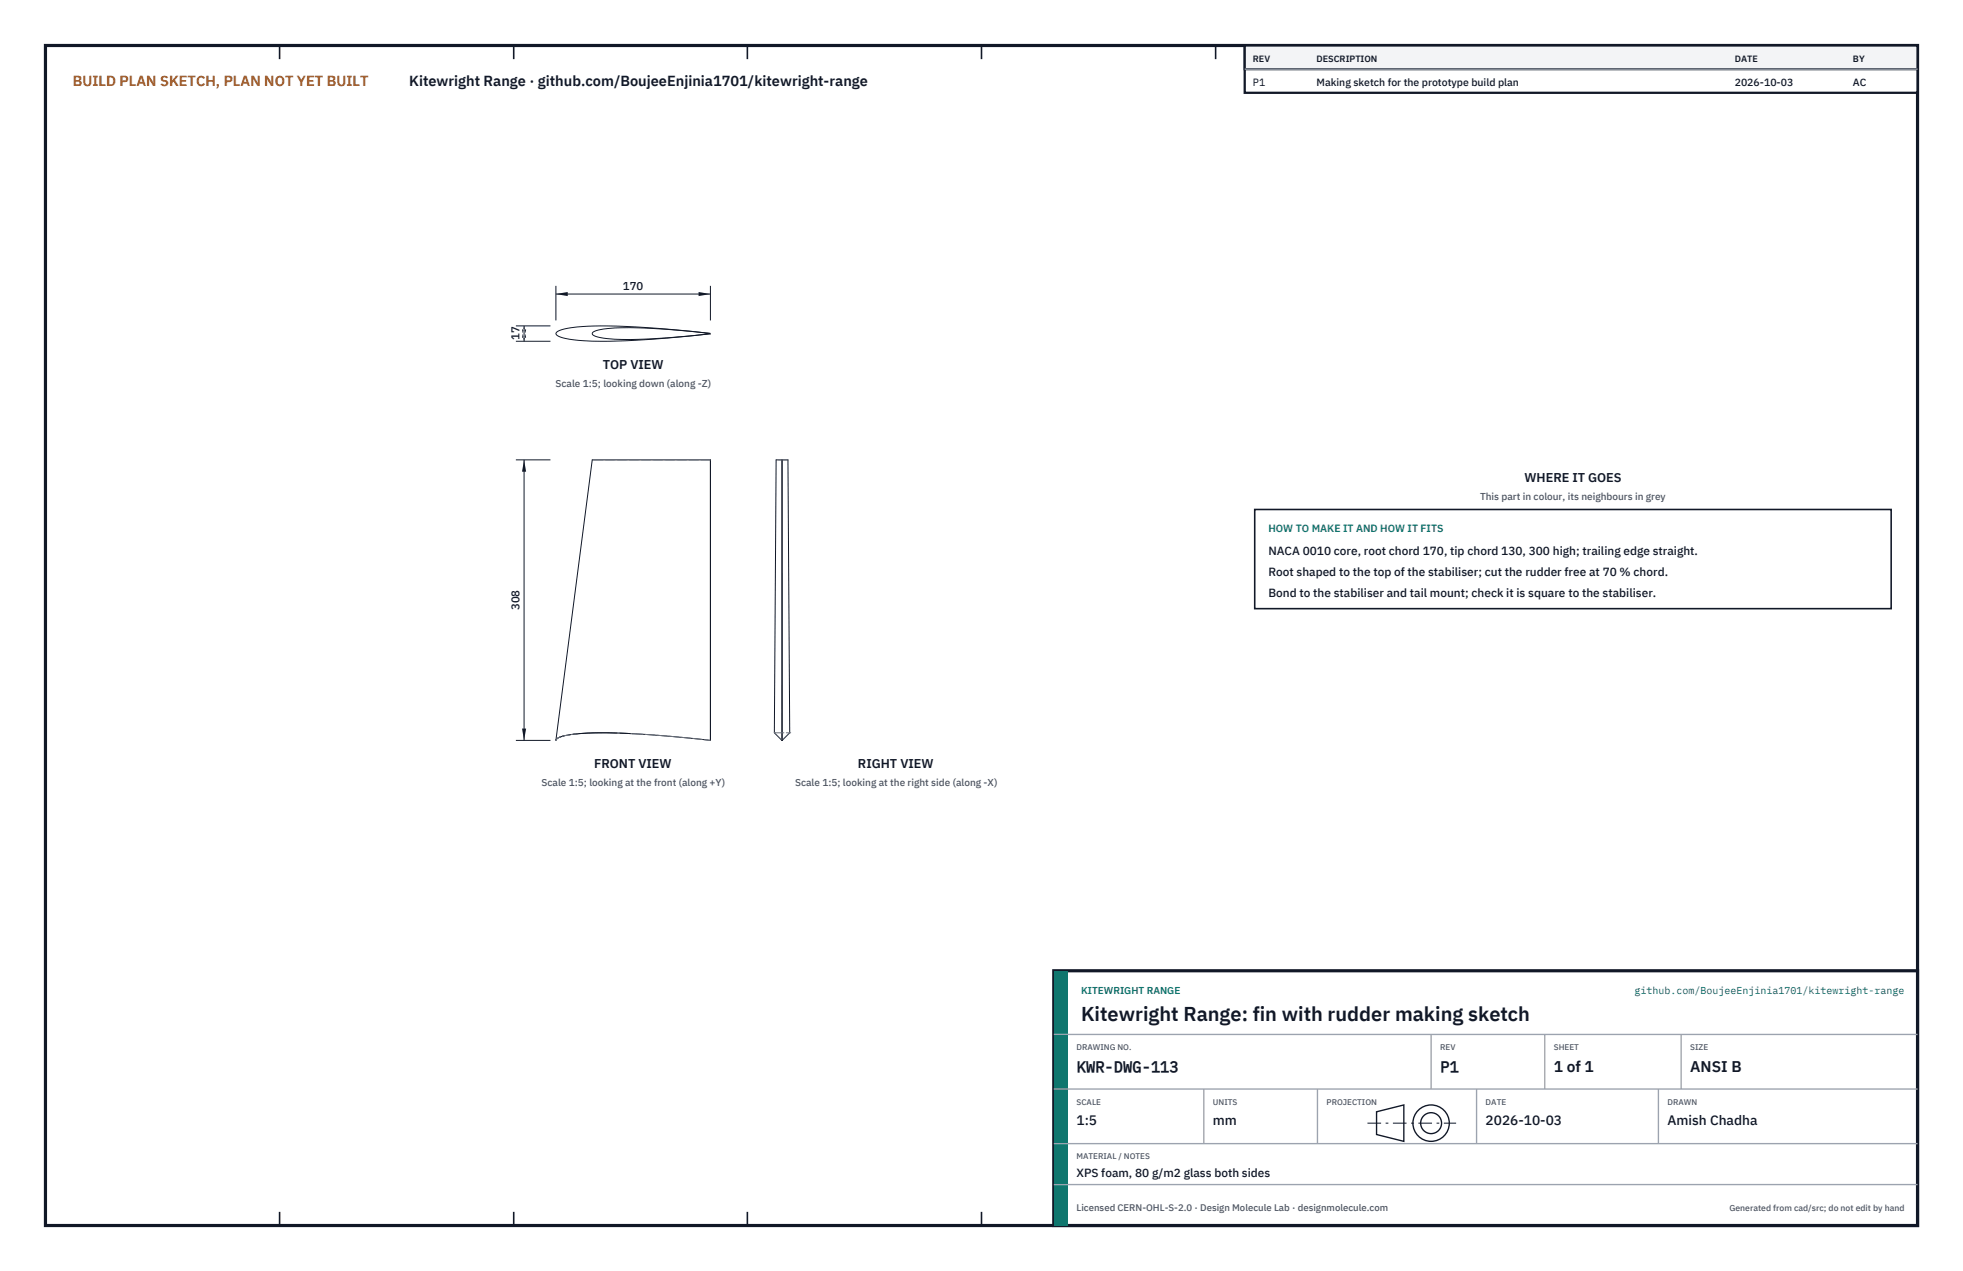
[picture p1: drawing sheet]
<svg xmlns="http://www.w3.org/2000/svg" width="432mm" height="279mm" viewBox="0 0 432 279" stroke-linecap="round" stroke-linejoin="round" font-family="sans-serif">
<defs><g id="words">
<text font-size="4.4" fill="#111827" x="237.8" y="224.4">Kitewright Range: fin with rudder making sketch</text>
<g font-size="3.4" fill="#111827">
<text x="236.8" y="235.6">KWR-DWG-113</text>
<text x="316.8" y="235.6">P1</text>
<text x="341.8" y="235.6">1 of 1</text>
<text x="371.8" y="235.6">ANSI B</text>
</g>
<text font-size="3.2" fill="#b45309" x="16" y="19">BUILD PLAN SKETCH, PLAN NOT YET BUILT</text>
<text font-size="3.2" fill="#111827" x="90" y="19">Kitewright Range · github.com/BoujeeEnjinia1701/kitewright-range</text>
<g font-size="3" fill="#111827">
<text x="236.8" y="247.2">1:5</text>
<text x="266.8" y="247.2">mm</text>
<text x="326.8" y="247.2">2026-10-03</text>
<text x="366.8" y="247.2">Amish Chadha</text>
</g>
<g font-size="2.8" fill="#111827">
<text x="132.6" y="81.1">TOP VIEW</text>
<text x="335.3" y="106">WHERE IT GOES</text>
<text x="130.7" y="168.8">FRONT VIEW</text>
<text x="188.7" y="168.8">RIGHT VIEW</text>
</g>
<g font-size="2.6" fill="#111827">
<text x="279" y="122">NACA 0010 core, root chord 170, tip chord 130, 300 high; trailing edge straight.</text>
<text x="279" y="126.6">Root shaped to the top of the stabiliser; cut the rudder free at 70 % chord.</text>
<text x="279" y="131.2">Bond to the stabiliser and tail mount; check it is square to the stabiliser.</text>
<text x="236.8" y="258.8">XPS foam, 80 g/m2 glass both sides</text>
</g>
<g font-size="2.5" fill="#111827">
<text x="137" y="63.6">170</text>
<text x="114.3" y="74.8" transform="rotate(-90 114.3 74.8)">17</text>
<text x="114.3" y="134.1" transform="rotate(-90 114.3 134.1)">308</text>
</g>
<g font-size="2.3" fill="#111827">
<text x="275.6" y="18.8">P1</text>
<text x="289.6" y="18.8">Making sketch for the prototype build plan</text>
<text x="381.6" y="18.8">2026-10-03</text>
<text x="407.6" y="18.8">AC</text>
</g>
<text font-size="2.3" fill="#0f766e" x="279" y="117">HOW TO MAKE IT AND HOW IT FITS</text>
<g font-size="2.2" fill="#4b5563">
<text x="122.2" y="85.1">Scale 1:5; looking down (along -Z)</text>
<text x="325.6" y="110">This part in colour, its neighbours in grey</text>
<text x="119.1" y="172.8">Scale 1:5; looking at the front (along +Y)</text>
<text x="174.9" y="172.8">Scale 1:5; looking at the right side (along -X)</text>
</g>
<g font-size="2.2" fill="#0f766e">
<text x="237.8" y="218.4">KITEWRIGHT RANGE</text>
<text x="359.5" y="218.4">github.com/BoujeeEnjinia1701/kitewright-range</text>
</g>
<text font-size="2.1" fill="#4b5563" x="236.8" y="266.2">Licensed CERN-OHL-S-2.0 · Design Molecule Lab · designmolecule.com</text>
<g font-size="2" fill="#111827">
<text x="275.6" y="13.6">REV</text>
<text x="289.6" y="13.6">DESCRIPTION</text>
<text x="381.6" y="13.6">DATE</text>
<text x="407.6" y="13.6">BY</text>
</g>
<text font-size="1.9" fill="#4b5563" x="380.4" y="266.2">Generated from cad/src; do not edit by hand</text>
<g font-size="1.8" fill="#4b5563">
<text x="236.8" y="230.8">DRAWING NO.</text>
<text x="316.8" y="230.8">REV</text>
<text x="341.8" y="230.8">SHEET</text>
<text x="371.8" y="230.8">SIZE</text>
<text x="236.8" y="242.8">SCALE</text>
<text x="266.8" y="242.8">UNITS</text>
<text x="291.8" y="242.8">PROJECTION</text>
<text x="326.8" y="242.8">DATE</text>
<text x="366.8" y="242.8">DRAWN</text>
<text x="236.8" y="254.8">MATERIAL / NOTES</text>
</g>
</g></defs>
<path d="M10 10h411.8v259.4h-411.8z" fill="none" stroke="#111827" stroke-width=".7" stroke-linecap="butt"/>
<g fill="none" stroke="#111827" stroke-width=".35">
<path d="M61.5 10v3M113 10v3M164.4 10v3M215.9 10v3M267.4 10v3M318.9 10v3M370.3 10v3M61.5 266.4v3M113 266.4v3M164.4 266.4v3M215.9 266.4v3M267.4 266.4v3"/>
<path d="M318.9 266.4v3M370.3 266.4v3"/>
</g>
<g fill="none" stroke="#111727" stroke-width=".22">
<path d="M156.3 73.3l-7.3-.7-6.8-.5a35.7 35.7 0 0 0-11.3 .7 .57 .57 0 0 0-.6 .5 .57 .57 0 0 0 .6 .6 36.8 36.8 0 0 0 11.8 .6l13.6-1.1M156.3 73.3l-15-1.3-6-.3h-4.7a19.7 19.7 0 0 0-7.7 1l-.5 .4v.4l.6 .5 1.1 .3a61.6 61.6 0 0 0 16.2 .5l7.7-.6 8.3-.8M156.3 73.3v.1M130.3 101.1h26v61.7l-12.6-1.2-10.5-.5a30.8 30.8 0 0 0-9.6 .8l-.9 .4-.4 .4zM172 101.1h-1.3l-.4 60 1.7 1.7M172 101.1v61.7M172 101.1h.1M172.1 101.1h1.2l.4 60-1.6 1.7M172.1 101.1v61.7M122.3 162.6v.1M122.3 162.6h.1M122.4 162.5v.1"/>
<path d="M122.5 162.4h.1M122.8 162.2h.1M123.1 162.1h-.1M123.3 162h-.1M123.7 161.9l-.4 .1M123.8 161.8h.1M123.9 161.8h.1M124.1 161.8h-.1M125.3 161.5l-.2 .1M125.6 161.5h-.2M126.2 161.4h-.1M126.3 161.4h.1"/>
<path d="M126.6 161.4h-.2M126.7 161.3h.1M127.1 161.3h-.3M135.8 161.1h-4.5l-4.2 .2M136.3 161.2l2.5 .1M139.1 161.3h.2M172 162.8h.1"/>
</g>
<g fill="none" stroke="#6a7180" stroke-width=".22" stroke-dasharray="2.1 .5">
<path d="M156.3 73.4v-.1M156.3 101.1h-26M173.3 101.1h-2.6M122.3 162.7v-.1M122.3 162.6h.1M122.4 162.5l.1-.1M122.5 162.4h.1M122.5 162.4l.3-.2M122.8 162.2l.2-.1M123.1 162.1l.1-.1M123.2 162h.1M123.3 162h.1"/>
<path d="M123.7 161.9l.1-.1M123.8 161.8h.1M123.9 161.8h.1M124.1 161.8l1-.2M125.3 161.5h.1M125.6 161.5l.5-.1M126.2 161.4h.1M126.3 161.4h.1M126.6 161.4l.1-.1M126.7 161.3h.1M127.1 161.3h.1M135.8 161.1l.5 .1"/>
<path d="M138.8 161.3h.3M139.3 161.3l8.2 .6 8.8 .9M170.3 161.1h.1M170.3 161.1l1.3 1.2a.43 .43 0 0 0 .5 .4 .43 .43 0 0 0 .4-.4l1.2-1.2M170.3 161.1h3.4M173.7 161.1h.1"/>
</g>
<path d="M122.3 62.8v7.6M122.3 64.6h34M156.3 62.8v7.6" fill="none" stroke="#111827" stroke-width=".22"/>
<path d="M122.3 64.6l2.6-.4v.9zM153.7 64.2v.9l2.6-.5z" fill="#111827"/>
<path d="M113.5 71.6h7.6M113.5 75h7.6M115.3 71.6v3.4" fill="none" stroke="#111827" stroke-width=".22"/>
<path d="M115.3 71.6l-.5 2.6h.9zM114.8 72.4h.9l-.4 2.6z" fill="#111827"/>
<path d="M113.5 101.1h7.6M115.3 101.1v61.7M113.5 162.8h7.6" fill="none" stroke="#111827" stroke-width=".22"/>
<path d="M115.3 101.1l-.5 2.6h.9zM114.8 160.2h.9l-.4 2.6z" fill="#111827"/>
<path d="M276 112h140v21.8h-140z" fill="#fff" stroke="#111827" stroke-width=".35"/>
<path d="M273.8 10h148v10.4h-148z" fill="#fff" stroke="#111827" stroke-width=".5"/>
<path d="M273.8 10h148v5.2h-148z" fill="#f3f4f6" stroke="#111827" stroke-width=".5"/>
<path d="M273.8 15.2h148" fill="none" stroke="#9ca3af" stroke-width=".3"/>
<path d="M231.8 213.4h190v56h-190z" fill="#fff" stroke="#111827" stroke-width=".7" stroke-linecap="butt"/>
<path d="M231.8 213.4h3v56h-3z" fill="#0f766e"/>
<path d="M231.8 227.4h190M231.8 239.4h190M264.8 239.4v12M289.8 239.4v12M314.8 227.4v12M324.8 239.4v12M339.8 227.4v12M364.8 239.4v12M369.8 227.4v12M231.8 251.4h190M231.8 260.4h190" fill="none" stroke="#9ca3af" stroke-width=".3"/>
<g fill="none" stroke="#111827" stroke-width=".3">
<path d="M302.8 244.4l6-1.5v8l-6-1.5z"/>
<circle cx="314.8" cy="246.9" r="4"/>
<circle cx="314.8" cy="246.9" r="2.3"/>
</g>
<path d="M300.8 246.9h19.5" fill="none" stroke="#111827" stroke-width=".22" stroke-dasharray="3 1 .6 1" stroke-linecap="butt"/>
<use href="#words"/>
</svg>
